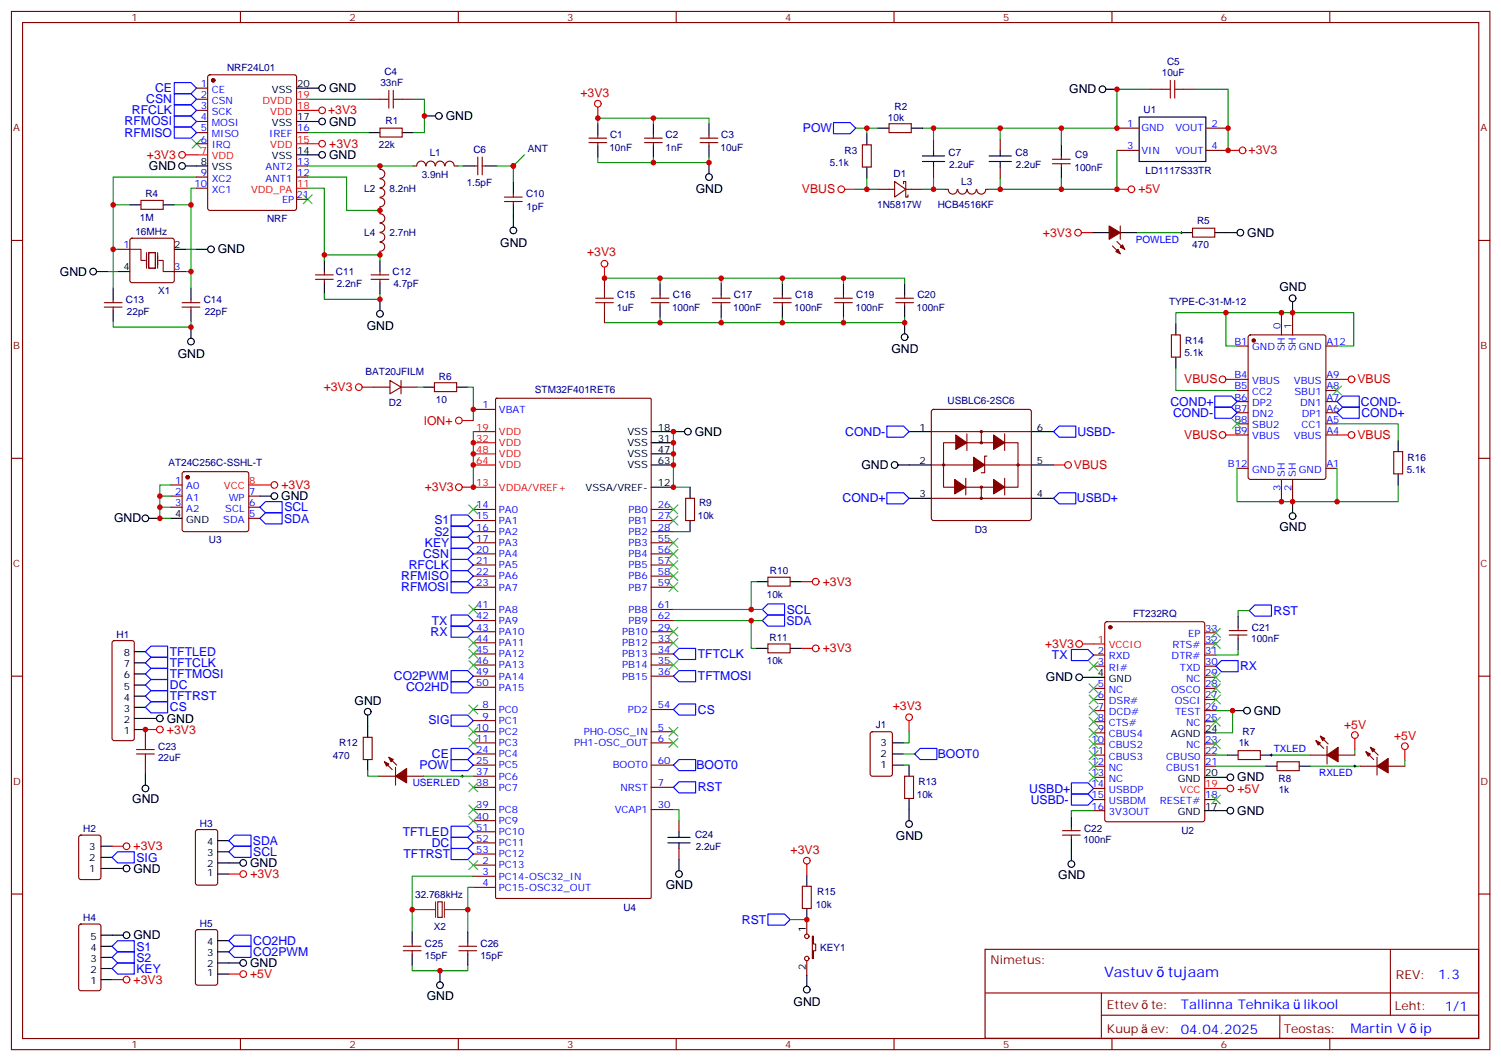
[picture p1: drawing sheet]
<svg xmlns="http://www.w3.org/2000/svg" width="476mm" height="337mm" viewBox="0 0 476 337" stroke-linecap="round" stroke-linejoin="round" font-family="sans-serif">
<defs><g id="words">
<g font-size="4.6" fill="#00f">
<text x="350.4" y="310.1">Vastuv</text>
<text x="370.6" y="310.1">tujaam</text>
</g>
<g font-size="4.2" fill="#00f">
<text x="456.4" y="310.6">1.3</text>
<text x="374.8" y="320.1">Tallinna Tehnika</text>
<text x="413.7" y="320.1">likool</text>
<text x="458.5" y="320.9">1/1</text>
<text x="374.7" y="328.1">04.04.2025</text>
<text x="428.6" y="327.8">Martin V</text>
<text x="450.6" y="327.8">ip</text>
</g>
<g font-size="3.9" fill="#00f">
<text x="49.2" y="29.2">CE</text>
<text x="46.4" y="32.7">CSN</text>
<text x="39.5" y="39.8">RFMOSI</text>
<text x="41.9" y="36.3">RFCLK</text>
<text x="254.8" y="41.9">POW</text>
<text x="39.5" y="43.4">RFMISO</text>
<text x="371.5" y="128.8">COND+</text>
<text x="431.9" y="128.8">COND-</text>
<text x="372.3" y="132.3">COND-</text>
<text x="432.1" y="132.3">COND+</text>
<text x="268.2" y="138.3">COND-</text>
<text x="341.9" y="138.3">USBD-</text>
<text x="267.4" y="159.4">COND+</text>
<text x="341.8" y="159.4">USBD+</text>
<text x="90.1" y="165.9">SDA</text>
<text x="90.2" y="162.3">SCL</text>
<text x="137.8" y="166.4">S1</text>
<text x="134.9" y="173.5">KEY</text>
<text x="137.8" y="170">S2</text>
<text x="134.3" y="177.1">CSN</text>
<text x="127.4" y="184.1">RFMISO</text>
<text x="129.7" y="180.6">RFCLK</text>
<text x="127.4" y="187.6">RFMOSI</text>
<text x="249.7" y="194.8">SCL</text>
<text x="404.2" y="195.1">RST</text>
<text x="136.7" y="201.7">RX</text>
<text x="137" y="198.2">TX</text>
<text x="249.6" y="198.3">SDA</text>
<text x="53.9" y="208.1">TFTLED</text>
<text x="221.5" y="208.9">TFTCLK</text>
<text x="333.8" y="209.2">TX</text>
<text x="53.9" y="211.7">TFTCLK</text>
<text x="53.9" y="215.2">TFTMOSI</text>
<text x="125" y="215.9">CO2PWM</text>
<text x="221.5" y="216">TFTMOSI</text>
<text x="393.6" y="212.7">RX</text>
<text x="53.9" y="218.8">DC</text>
<text x="128.9" y="219.4">CO2HD</text>
<text x="53.9" y="222.3">TFTRST</text>
<text x="53.9" y="225.8">CS</text>
<text x="221.5" y="226.5">CS</text>
<text x="136" y="229.9">SIG</text>
<text x="133.2" y="244.1">POW</text>
<text x="137.1" y="240.6">CE</text>
<text x="221" y="244.1">BOOT0</text>
<text x="297.6" y="240.5">BOOT0</text>
<text x="221.4" y="251.2">RST</text>
<text x="326.6" y="251.5">USBD+</text>
<text x="327.1" y="255.1">USBD-</text>
<text x="80.3" y="268.2">SDA</text>
<text x="127.8" y="265.2">TFTLED</text>
<text x="137" y="268.8">DC</text>
<text x="43.3" y="273.4">SIG</text>
<text x="80.4" y="271.7">SCL</text>
<text x="128" y="272.3">TFTRST</text>
<text x="235.5" y="293.1">RST</text>
<text x="80.4" y="299.9">CO2HD</text>
<text x="43.3" y="301.7">S1</text>
<text x="43.3" y="305.2">S2</text>
<text x="80.4" y="303.5">CO2PWM</text>
<text x="43.3" y="308.7">KEY</text>
</g>
<g font-size="3.9">
<text x="104.4" y="29.3">GND</text>
<text x="339.4" y="29.6">GND</text>
<text x="104.4" y="39.9">GND</text>
<text x="141.5" y="38.1">GND</text>
<text x="47.3" y="54">GND</text>
<text x="104.4" y="50.4">GND</text>
<text x="220.8" y="61.4">GND</text>
<text x="395.8" y="75.1">GND</text>
<text x="69.1" y="80.4">GND</text>
<text x="158.7" y="78.3">GND</text>
<text x="19" y="87.5">GND</text>
<text x="406" y="92.4">GND</text>
<text x="116.4" y="104.8">GND</text>
<text x="56.4" y="113.6">GND</text>
<text x="282.9" y="112.2">GND</text>
<text x="220.5" y="138.3">GND</text>
<text x="273.4" y="148.9">GND</text>
<text x="89.2" y="158.7">GND</text>
<text x="36.2" y="165.8">GND</text>
<text x="406" y="168.6">GND</text>
<text x="331.9" y="216.2">GND</text>
<text x="112.5" y="223.8">GND</text>
<text x="397.9" y="226.8">GND</text>
<text x="52.9" y="229.3">GND</text>
<text x="392.6" y="248">GND</text>
<text x="42" y="254.9">GND</text>
<text x="392.6" y="258.6">GND</text>
<text x="284.3" y="266.7">GND</text>
<text x="79.4" y="275.2">GND</text>
<text x="42.3" y="276.9">GND</text>
<text x="335.8" y="278.8">GND</text>
<text x="211.3" y="282.2">GND</text>
<text x="42.3" y="298.1">GND</text>
<text x="79.4" y="306.9">GND</text>
<text x="135.4" y="317.5">GND</text>
<text x="251.9" y="319.3">GND</text>
</g>
<g font-size="3.9" fill="#c00">
<text x="184.2" y="30.7">+3V3</text>
<text x="104.1" y="36.3">+3V3</text>
<text x="104.5" y="46.9">+3V3</text>
<text x="46.6" y="50.4">+3V3</text>
<text x="396.2" y="49">+3V3</text>
<text x="254.5" y="61.4">VBUS</text>
<text x="361.3" y="61.4">+5V</text>
<text x="331" y="75.1">+3V3</text>
<text x="186.3" y="81.1">+3V3</text>
<text x="102.7" y="124.2">+3V3</text>
<text x="375.8" y="121.7">VBUS</text>
<text x="430.8" y="121.7">VBUS</text>
<text x="134.5" y="134.8">ION+</text>
<text x="375.8" y="139.3">VBUS</text>
<text x="430.8" y="139.3">VBUS</text>
<text x="340.8" y="148.9">VBUS</text>
<text x="89.3" y="155.2">+3V3</text>
<text x="134.8" y="155.9">+3V3</text>
<text x="261.1" y="185.9">+3V3</text>
<text x="261.1" y="207.1">+3V3</text>
<text x="331.7" y="205.7">+3V3</text>
<text x="283.4" y="225.4">+3V3</text>
<text x="53" y="232.8">+3V3</text>
<text x="426.6" y="231.3">+5V</text>
<text x="442.4" y="234.8">+5V</text>
<text x="392.7" y="251.5">+5V</text>
<text x="42.4" y="269.9">+3V3</text>
<text x="250.9" y="270.9">+3V3</text>
<text x="79.4" y="278.7">+3V3</text>
<text x="79.4" y="310.4">+5V</text>
<text x="42.4" y="312.2">+3V3</text>
</g>
<g font-size="3.9" fill="#800">
<text x="314.4" y="305.9">Nimetus:</text>
<text x="443" y="310.6">REV:</text>
<text x="351.3" y="320.1">Ettev</text>
<text x="365.3" y="320.1">te:</text>
<text x="442.7" y="320.7">Leht:</text>
<text x="351.3" y="327.7">Kuup</text>
<text x="365.2" y="327.7">ev:</text>
<text x="407.4" y="327.8">Teostas:</text>
</g>
<g font-size="3.2" fill="#800">
<text x="41.7" y="6.6">1</text>
<text x="110.9" y="6.6">2</text>
<text x="180" y="6.6">3</text>
<text x="249.2" y="6.6">4</text>
<text x="318.3" y="6.6">5</text>
<text x="387.5" y="6.6">6</text>
<text x="4.2" y="41.7">A</text>
<text x="469.8" y="41.7">A</text>
<text x="4.2" y="110.9">B</text>
<text x="469.8" y="110.9">B</text>
<text x="4.2" y="180">C</text>
<text x="469.8" y="180">C</text>
<text x="4.2" y="249.2">D</text>
<text x="469.8" y="249.2">D</text>
<text x="41.7" y="332.6">1</text>
<text x="110.9" y="332.6">2</text>
<text x="180" y="332.6">3</text>
<text x="249.2" y="332.6">4</text>
<text x="318.3" y="332.6">5</text>
<text x="387.5" y="332.6">6</text>
</g>
<g font-size="3.2" fill="#000080">
<text x="72.1" y="22.4">NRF24L01</text>
<text x="122" y="23.8">C4</text>
<text x="370.4" y="20.7">C5</text>
<text x="120.7" y="27.3">33nF</text>
<text x="368.7" y="24.2">10uF</text>
<text x="283.9" y="34.8">R2</text>
<text x="363" y="35.8">U1</text>
<text x="122.4" y="39.3">R1</text>
<text x="281.8" y="38.3">10k</text>
<text x="120.2" y="47.1">22k</text>
<text x="193.4" y="47.8">10nF</text>
<text x="193.6" y="43.9">C1</text>
<text x="211.2" y="47.8">1nF</text>
<text x="211.3" y="43.9">C2</text>
<text x="228.7" y="47.8">10uF</text>
<text x="228.9" y="43.9">C3</text>
<text x="136.4" y="49.6">L1</text>
<text x="150.2" y="48.5">C6</text>
<text x="167.5" y="48.1">ANT</text>
<text x="263.3" y="52.7">5.1k</text>
<text x="268.1" y="48.9">R3</text>
<text x="301" y="49.6">C7</text>
<text x="301.2" y="53.4">2.2uF</text>
<text x="322.3" y="49.6">C8</text>
<text x="322.4" y="53.4">2.2uF</text>
<text x="341.2" y="50.3">C9</text>
<text x="133.8" y="56.6">3.9nH</text>
<text x="148.1" y="59.1">1.5pF</text>
<text x="283.6" y="56.3">D1</text>
<text x="305" y="58.7">L3</text>
<text x="341" y="54.2">100nF</text>
<text x="363.5" y="55.2">LD1117S33TR</text>
<text x="46.2" y="62.6">R4</text>
<text x="115.6" y="60.9">L2</text>
<text x="123.6" y="60.9">8.2nH</text>
<text x="166.9" y="62.6">C10</text>
<text x="44.4" y="70">1M</text>
<text x="84.7" y="70.4">NRF</text>
<text x="167.1" y="66.5">1pF</text>
<text x="278.4" y="66.2">1N5817W</text>
<text x="297.6" y="66.2">HCB4516KF</text>
<text x="379.9" y="71.1">R5</text>
<text x="43" y="74.5">16MHz</text>
<text x="115.6" y="75">L4</text>
<text x="123.6" y="75">2.7nH</text>
<text x="378.4" y="78.9">470</text>
<text x="106.6" y="87.3">C11</text>
<text x="124.6" y="87.3">C12</text>
<text x="50.2" y="93.3">X1</text>
<text x="106.8" y="91.2">2.2nF</text>
<text x="124.8" y="91.2">4.7pF</text>
<text x="195.9" y="94.7">C15</text>
<text x="213.5" y="94.7">C16</text>
<text x="232.9" y="94.7">C17</text>
<text x="252.3" y="94.7">C18</text>
<text x="271.7" y="94.7">C19</text>
<text x="291.1" y="94.7">C20</text>
<text x="39.9" y="96.1">C13</text>
<text x="40.3" y="100">22pF</text>
<text x="64.6" y="96.1">C14</text>
<text x="65" y="100">22pF</text>
<text x="195.7" y="98.6">1uF</text>
<text x="213.3" y="98.6">100nF</text>
<text x="232.7" y="98.6">100nF</text>
<text x="252.1" y="98.6">100nF</text>
<text x="271.5" y="98.6">100nF</text>
<text x="290.9" y="98.6">100nF</text>
<text x="371" y="96.8">TYPE-C-31-M-12</text>
<text x="375.9" y="113.1">5.1k</text>
<text x="376.1" y="109.2">R14</text>
<text x="116" y="119.1">BAT20JFILM</text>
<text x="139.3" y="120.5">R6</text>
<text x="169.8" y="124.7">STM32F401RET6</text>
<text x="123.4" y="129">D2</text>
<text x="138.3" y="127.9">10</text>
<text x="300.7" y="128.2">USBLC6-2SC6</text>
<text x="53.4" y="148">AT24C256C-SSHL-T</text>
<text x="446.7" y="146.2">R16</text>
<text x="446.4" y="150.1">5.1k</text>
<text x="221.8" y="160.7">R9</text>
<text x="221.5" y="164.6">10k</text>
<text x="66.3" y="172.3">U3</text>
<text x="309.3" y="169.1">D3</text>
<text x="244.3" y="182.2">R10</text>
<text x="243.3" y="189.6">10k</text>
<text x="359.6" y="196">FT232RQ</text>
<text x="37" y="202.3">H1</text>
<text x="244.2" y="203.4">R11</text>
<text x="397.1" y="203.7">100nF</text>
<text x="397.3" y="200.2">C21</text>
<text x="243.3" y="210.8">10k</text>
<text x="277.9" y="230.9">J1</text>
<text x="394.3" y="233.4">R7</text>
<text x="50.2" y="238">C23</text>
<text x="107.7" y="236.9">R12</text>
<text x="393.1" y="236.9">1k</text>
<text x="50.2" y="241.5">22uF</text>
<text x="105.7" y="240.8">470</text>
<text x="291.5" y="249.3">R13</text>
<text x="405.8" y="248.2">R8</text>
<text x="405.8" y="251.7">1k</text>
<text x="291" y="253.1">10k</text>
<text x="63.4" y="262.3">H3</text>
<text x="26.4" y="264.1">H2</text>
<text x="220.6" y="265.8">C24</text>
<text x="220.8" y="269.7">2.2uF</text>
<text x="343.8" y="267.6">100nF</text>
<text x="344" y="264.1">C22</text>
<text x="374.9" y="264.8">U2</text>
<text x="131.8" y="284.9">32.768kHz</text>
<text x="259.4" y="284.2">R15</text>
<text x="26.4" y="292.3">H4</text>
<text x="197.8" y="289.1">U4</text>
<text x="258.9" y="288">10k</text>
<text x="63.4" y="294">H5</text>
<text x="137.7" y="295.1">X2</text>
<text x="134.8" y="304.3">15pF</text>
<text x="134.8" y="300.4">C25</text>
<text x="152.5" y="304.3">15pF</text>
<text x="152.5" y="300.4">C26</text>
<text x="260.3" y="301.8">KEY1</text>
</g>
<g font-size="3.2" fill="#00f">
<text x="63.7" y="27.6">1</text>
<text x="67.2" y="29.4">CE</text>
<text x="63.7" y="31.2">2</text>
<text x="63.7" y="34.7">3</text>
<text x="67.2" y="32.9">CSN</text>
<text x="63.7" y="38.2">4</text>
<text x="63.7" y="41.7">5</text>
<text x="67.2" y="36.4">SCK</text>
<text x="67.2" y="40">MOSI</text>
<text x="94.3" y="41.7">16</text>
<text x="357.7" y="40.3">1</text>
<text x="362.2" y="41.7">GND</text>
<text x="373" y="41.7">VOUT</text>
<text x="384.5" y="40.3">2</text>
<text x="63.7" y="45.3">6</text>
<text x="67.2" y="43.5">MISO</text>
<text x="67.2" y="47">IRQ</text>
<text x="85.4" y="43.5">IREF</text>
<text x="357.7" y="47.4">3</text>
<text x="384.5" y="47.4">4</text>
<text x="94.3" y="52.3">13</text>
<text x="362.2" y="48.8">VIN</text>
<text x="373" y="48.8">VOUT</text>
<text x="61.7" y="59.4">10</text>
<text x="63.7" y="55.8">9</text>
<text x="67.2" y="57.6">XC2</text>
<text x="84.3" y="57.6">ANT1</text>
<text x="84.3" y="54.1">ANT2</text>
<text x="94.3" y="55.8">12</text>
<text x="67.2" y="61.1">XC1</text>
<text x="89.5" y="64.3">EP</text>
<text x="94.1" y="62.9">21</text>
<text x="360.5" y="77">POWLED</text>
<text x="39.2" y="78.8">1</text>
<text x="55.3" y="85.8">3</text>
<text x="406.3" y="104.5" transform="rotate(-90 406.3 104.5)">0</text>
<text x="409.9" y="104.5" transform="rotate(-90 409.9 104.5)">1</text>
<text x="391.7" y="109.5">B1</text>
<text x="397.4" y="111.2">GND</text>
<text x="407.7" y="111.6" transform="rotate(-90 407.7 111.6)">SH</text>
<text x="411.3" y="111.6" transform="rotate(-90 411.3 111.6)">SH</text>
<text x="412.2" y="111.2">GND</text>
<text x="421" y="109.5">A12</text>
<text x="391.7" y="120.1">B4</text>
<text x="391.7" y="123.6">B5</text>
<text x="397.4" y="121.8">VBUS</text>
<text x="397.4" y="125.3">CC2</text>
<text x="410.7" y="121.8">VBUS</text>
<text x="410.8" y="125.3">SBU1</text>
<text x="421" y="123.6">A8</text>
<text x="421" y="120.1">A9</text>
<text x="153.1" y="129.6">1</text>
<text x="158.3" y="131">VBAT</text>
<text x="391.7" y="127.1">B6</text>
<text x="391.7" y="130.6">B7</text>
<text x="397.4" y="128.9">DP2</text>
<text x="412.7" y="128.9">DN1</text>
<text x="421" y="130.6">A6</text>
<text x="421" y="127.1">A7</text>
<text x="391.7" y="134.2">B8</text>
<text x="391.7" y="137.7">B9</text>
<text x="397.4" y="132.4">DN2</text>
<text x="397.4" y="135.9">SBU2</text>
<text x="413" y="135.9">CC1</text>
<text x="413.1" y="132.4">DP1</text>
<text x="421" y="137.7">A4</text>
<text x="421" y="134.2">A5</text>
<text x="397.4" y="139.5">VBUS</text>
<text x="410.7" y="139.5">VBUS</text>
<text x="389.7" y="148.3">B12</text>
<text x="421" y="148.3">A1</text>
<text x="55.6" y="153.6">1</text>
<text x="59.1" y="155.3">A0</text>
<text x="397.4" y="150">GND</text>
<text x="406.3" y="155.9" transform="rotate(-90 406.3 155.9)">3</text>
<text x="407.7" y="151.4" transform="rotate(-90 407.7 151.4)">SH</text>
<text x="409.9" y="155.9" transform="rotate(-90 409.9 155.9)">2</text>
<text x="411.3" y="151.4" transform="rotate(-90 411.3 151.4)">SH</text>
<text x="412.2" y="150">GND</text>
<text x="55.6" y="157.1">2</text>
<text x="55.6" y="160.6">3</text>
<text x="59.1" y="158.9">A1</text>
<text x="72.6" y="158.9">WP</text>
<text x="79.1" y="160.6">6</text>
<text x="79.1" y="157.1">7</text>
<text x="151.1" y="161.3">14</text>
<text x="208.8" y="161.3">26</text>
<text x="59.1" y="162.4">A2</text>
<text x="70.9" y="165.9">SDA</text>
<text x="71.5" y="162.4">SCL</text>
<text x="79.1" y="164.1">5</text>
<text x="151.1" y="164.9">15</text>
<text x="158.3" y="162.7">PA0</text>
<text x="158.3" y="166.3">PA1</text>
<text x="199.5" y="162.7">PB0</text>
<text x="199.5" y="166.3">PB1</text>
<text x="208.8" y="164.9">27</text>
<text x="151.1" y="168.4">16</text>
<text x="151.1" y="171.9">17</text>
<text x="158.3" y="169.8">PA2</text>
<text x="158.3" y="173.3">PA3</text>
<text x="199.5" y="169.8">PB2</text>
<text x="199.5" y="173.3">PB3</text>
<text x="208.8" y="168.4">28</text>
<text x="208.8" y="171.9">55</text>
<text x="151.1" y="175.4">20</text>
<text x="151.1" y="179">21</text>
<text x="158.3" y="176.8">PA4</text>
<text x="199.5" y="176.8">PB4</text>
<text x="208.8" y="175.4">56</text>
<text x="208.8" y="179">57</text>
<text x="151.1" y="182.5">22</text>
<text x="158.3" y="180.4">PA5</text>
<text x="158.3" y="183.9">PA6</text>
<text x="199.5" y="180.4">PB5</text>
<text x="199.5" y="183.9">PB6</text>
<text x="208.8" y="182.5">58</text>
<text x="151.1" y="186">23</text>
<text x="158.3" y="187.4">PA7</text>
<text x="199.5" y="187.4">PB7</text>
<text x="208.8" y="186">59</text>
<text x="151.1" y="193.1">41</text>
<text x="151.1" y="196.6">42</text>
<text x="158.3" y="194.5">PA8</text>
<text x="199.5" y="194.5">PB8</text>
<text x="208.8" y="193.1">61</text>
<text x="208.8" y="196.6">62</text>
<text x="151.1" y="200.1">43</text>
<text x="151.1" y="203.7">44</text>
<text x="158.3" y="198">PA9</text>
<text x="158.3" y="201.5">PA10</text>
<text x="197.5" y="201.5">PB10</text>
<text x="199.5" y="198">PB9</text>
<text x="208.8" y="200.1">29</text>
<text x="208.8" y="203.7">33</text>
<text x="377.1" y="202.2">EP</text>
<text x="382.5" y="200.5">33</text>
<text x="151.1" y="207.2">45</text>
<text x="158.3" y="205.1">PA11</text>
<text x="158.3" y="208.6">PA12</text>
<text x="197.5" y="205.1">PB12</text>
<text x="197.5" y="208.6">PB13</text>
<text x="208.8" y="207.2">34</text>
<text x="348.4" y="207.5">2</text>
<text x="351.9" y="209.3">RXD</text>
<text x="371.8" y="209.3">DTR#</text>
<text x="372.1" y="205.8">RTS#</text>
<text x="382.5" y="207.5">31</text>
<text x="382.5" y="204">32</text>
<text x="151.1" y="210.7">46</text>
<text x="151.1" y="214.2">49</text>
<text x="158.3" y="212.1">PA13</text>
<text x="158.3" y="215.7">PA14</text>
<text x="197.5" y="212.1">PB14</text>
<text x="197.5" y="215.7">PB15</text>
<text x="208.8" y="210.7">35</text>
<text x="208.8" y="214.2">36</text>
<text x="348.4" y="211.1">3</text>
<text x="351.9" y="212.8">RI#</text>
<text x="374.5" y="212.8">TXD</text>
<text x="382.5" y="214.6">29</text>
<text x="382.5" y="211.1">30</text>
<text x="151.1" y="217.8">50</text>
<text x="158.3" y="219.2">PA15</text>
<text x="348.4" y="218.1">5</text>
<text x="348.4" y="221.7">6</text>
<text x="351.9" y="219.9">NC</text>
<text x="371.7" y="219.9">OSCO</text>
<text x="376.4" y="216.4">NC</text>
<text x="382.5" y="221.7">27</text>
<text x="382.5" y="218.1">28</text>
<text x="153.1" y="224.8">8</text>
<text x="158.3" y="226.2">PC0</text>
<text x="199.2" y="226.2">PD2</text>
<text x="208.8" y="224.8">54</text>
<text x="348.4" y="225.2">7</text>
<text x="351.9" y="223.4">DSR#</text>
<text x="351.9" y="226.9">DCD#</text>
<text x="372.8" y="223.4">OSCI</text>
<text x="372.9" y="226.9">TEST</text>
<text x="382.5" y="225.2">26</text>
<text x="151.1" y="231.9">10</text>
<text x="153.1" y="228.4">9</text>
<text x="158.3" y="229.8">PC1</text>
<text x="158.3" y="233.3">PC2</text>
<text x="185.2" y="233.3">PH0-OSC_IN</text>
<text x="208.8" y="231.9">5</text>
<text x="348.4" y="228.7">8</text>
<text x="348.4" y="232.2">9</text>
<text x="351.9" y="230.5">CTS#</text>
<text x="351.9" y="234">CBUS4</text>
<text x="376.4" y="230.5">NC</text>
<text x="382.5" y="228.7">25</text>
<text x="151.1" y="235.4">11</text>
<text x="151.1" y="238.9">24</text>
<text x="158.3" y="236.8">PC3</text>
<text x="182.2" y="236.8">PH1-OSC_OUT</text>
<text x="208.8" y="235.4">6</text>
<text x="346.4" y="235.8">10</text>
<text x="346.4" y="239.3">11</text>
<text x="351.9" y="237.5">CBUS2</text>
<text x="376.4" y="237.5">NC</text>
<text x="382.5" y="239.3">22</text>
<text x="382.5" y="235.8">23</text>
<text x="404.2" y="238.8">TXLED</text>
<text x="151.1" y="242.5">25</text>
<text x="151.1" y="246">37</text>
<text x="158.3" y="240.3">PC4</text>
<text x="158.3" y="243.9">PC5</text>
<text x="194.5" y="243.9">BOOT0</text>
<text x="208.8" y="242.5">60</text>
<text x="346.4" y="242.8">12</text>
<text x="351.9" y="241.1">CBUS3</text>
<text x="351.9" y="244.6">NC</text>
<text x="370.1" y="244.6">CBUS1</text>
<text x="370.1" y="241.1">CBUS0</text>
<text x="382.5" y="242.8">21</text>
<text x="131" y="249.5">USERLED</text>
<text x="151.1" y="249.5">38</text>
<text x="158.3" y="247.4">PC6</text>
<text x="158.3" y="250.9">PC7</text>
<text x="196.9" y="250.9">NRST</text>
<text x="208.8" y="249.5">7</text>
<text x="346.4" y="246.3">13</text>
<text x="346.4" y="249.9">14</text>
<text x="351.9" y="248.1">NC</text>
<text x="351.9" y="251.6">USBDP</text>
<text x="418.7" y="246.3">RXLED</text>
<text x="151.1" y="256.6">39</text>
<text x="158.3" y="258">PC8</text>
<text x="195.1" y="258">VCAP1</text>
<text x="208.8" y="256.6">30</text>
<text x="346.4" y="253.4">15</text>
<text x="346.4" y="256.9">16</text>
<text x="351.9" y="255.2">USBDM</text>
<text x="368.1" y="255.2">RESET#</text>
<text x="382.5" y="253.4">18</text>
<text x="151.1" y="260.1">40</text>
<text x="151.1" y="263.6">51</text>
<text x="158.3" y="261.5">PC9</text>
<text x="351.9" y="258.7">3V3OUT</text>
<text x="151.1" y="267.2">52</text>
<text x="158.3" y="265">PC10</text>
<text x="158.3" y="268.6">PC11</text>
<text x="151.1" y="270.7">53</text>
<text x="153.1" y="274.2">2</text>
<text x="158.3" y="275.6">PC13</text>
<text x="158.3" y="272.1">PC12</text>
<text x="153.1" y="277.7">3</text>
<text x="153.1" y="281.3">4</text>
<text x="158.3" y="279.2">PC14-OSC32_IN</text>
<text x="158.3" y="282.7">PC15-OSC32_OUT</text>
</g>
<g font-size="3.2">
<text x="86.3" y="29.4">VSS</text>
<text x="94.3" y="27.6">20</text>
<text x="86.3" y="40">VSS</text>
<text x="94.3" y="38.2">17</text>
<text x="63.7" y="52.3">8</text>
<text x="86.3" y="50.6">VSS</text>
<text x="94.3" y="48.8">14</text>
<text x="67.2" y="54.1">VSS</text>
<text x="55.3" y="78.8">2</text>
<text x="39.2" y="85.8">4</text>
<text x="208.8" y="136.6">18</text>
<text x="291.8" y="136.6">1</text>
<text x="329.1" y="136.6">6</text>
<text x="199.1" y="138">VSS</text>
<text x="199.1" y="141.6">VSS</text>
<text x="208.8" y="140.2">31</text>
<text x="208.8" y="143.7">47</text>
<text x="199.1" y="145.1">VSS</text>
<text x="199.1" y="148.6">VSS</text>
<text x="208.8" y="147.2">63</text>
<text x="291.8" y="147.2">2</text>
<text x="329.1" y="147.2">5</text>
<text x="185.8" y="155.7">VSSA/VREF-</text>
<text x="208.8" y="154.3">12</text>
<text x="291.8" y="157.8">3</text>
<text x="329.1" y="157.8">4</text>
<text x="55.6" y="164.1">4</text>
<text x="59.1" y="165.9">GND</text>
<text x="39.3" y="208.2">8</text>
<text x="39.3" y="215.3">6</text>
<text x="39.3" y="211.8">7</text>
<text x="348.4" y="214.6">4</text>
<text x="39.3" y="218.8">5</text>
<text x="351.9" y="216.4">GND</text>
<text x="39.3" y="225.9">3</text>
<text x="39.3" y="222.4">4</text>
<text x="39.3" y="232.9">1</text>
<text x="39.3" y="229.4">2</text>
<text x="371.6" y="234">AGND</text>
<text x="382.5" y="232.2">24</text>
<text x="279.4" y="236.8">3</text>
<text x="279.4" y="243.9">1</text>
<text x="279.4" y="240.3">2</text>
<text x="373.8" y="248.1">GND</text>
<text x="382.5" y="246.3">20</text>
<text x="382.5" y="256.9">17</text>
<text x="373.8" y="258.7">GND</text>
<text x="28.3" y="269.6">3</text>
<text x="65.8" y="268.2">4</text>
<text x="28.3" y="273.2">2</text>
<text x="65.8" y="275.3">2</text>
<text x="65.8" y="271.7">3</text>
<text x="28.3" y="276.7">1</text>
<text x="65.8" y="278.1">1</text>
<text x="28.7" y="298.2">5</text>
<text x="65.8" y="300">4</text>
<text x="255.7" y="295.7" transform="rotate(-90 255.7 295.7)">1</text>
<text x="28.7" y="305.3">3</text>
<text x="28.7" y="301.7">4</text>
<text x="65.8" y="303.5">3</text>
<text x="28.7" y="308.8">2</text>
<text x="65.8" y="309.8">1</text>
<text x="65.8" y="307">2</text>
<text x="255.7" y="308" transform="rotate(-90 255.7 308)">2</text>
<text x="28.7" y="312.3">1</text>
</g>
<g font-size="3.2" fill="#f00">
<text x="83.3" y="32.9">DVDD</text>
<text x="94.3" y="34.7">18</text>
<text x="94.3" y="31.2">19</text>
<text x="85.8" y="36.4">VDD</text>
<text x="85.8" y="47">VDD</text>
<text x="94.3" y="45.3">15</text>
<text x="63.7" y="48.8">7</text>
<text x="67.2" y="50.6">VDD</text>
<text x="94.3" y="59.4">11</text>
<text x="79.7" y="61.1">VDD_PA</text>
<text x="151.1" y="136.6">19</text>
<text x="151.1" y="140.2">32</text>
<text x="151.1" y="143.7">48</text>
<text x="158.3" y="138">VDD</text>
<text x="158.3" y="141.6">VDD</text>
<text x="151.1" y="147.2">64</text>
<text x="158.3" y="145.1">VDD</text>
<text x="158.3" y="148.6">VDD</text>
<text x="71" y="155.3">VCC</text>
<text x="79.1" y="153.6">8</text>
<text x="151.1" y="154.3">13</text>
<text x="158.3" y="155.7">VDDA/VREF+</text>
<text x="348.4" y="204">1</text>
<text x="351.9" y="205.8">VCCIO</text>
<text x="374.4" y="251.6">VCC</text>
<text x="382.5" y="249.9">19</text>
</g>
</g></defs>
<g fill="none" stroke="#870000" stroke-width=".35">
<path d="M62.4 31.5h3.5M62.4 28h3.5M62.4 35h3.5M62.4 38.6h3.5M66.1 23.9l.5-.2h26.8l.7 .5v41.9l-.4 .6-27.1 .1-.6-.5-.1-41.9zM117.1 31.5h3.5M127.6 31.5h3.6M62.4 42.1h3.5M62.4 45.6h3.5M62.4 56.2h3.5M62.4 59.7h3.5M94.1 52.7h3.5"/>
<path d="M94.1 42.1h3.5M94.1 56.2h3.5M120.6 40.7h7v2.8h-7zM120.6 52.7v1M120.6 53.8a1.41 1.41 0 0 1 1.5 1.4 1.41 1.41 0 0 1-1.5 1.4M120.6 56.8a1.41 1.41 0 0 1 1.5 1.4 1.41 1.41 0 0 1-1.5 1.4M120.6 59.7a1.41 1.41 0 0 1 1.5 1.5 1.41 1.41 0 0 1-1.5 1.4M135.1 52.6a1.41 1.41 0 0 0-1.4-1.5 1.41 1.41 0 0 0-1.4 1.5l-1.1 .1M135.3 52.6a1.41 1.41 0 0 1 1.4-1.5 1.41 1.41 0 0 1 1.4 1.5M138.2 52.6a1.41 1.41 0 0 1 1.4-1.5 1.41 1.41 0 0 1 1.5 1.5M141.3 52.6a1.41 1.41 0 0 1 1.4-1.4 1.41 1.41 0 0 1 1.4 1.4M144.2 52.7h1.1"/>
<path d="M150.6 52.7h1M151.6 49.8v5.7M153 52.7h1.1M153 49.8v5.7M186.9 45.3h5.6M186.9 43.9h5.6M189.7 42.8v1.1M189.7 45.3v1M204.5 45.3h5.7M204.5 43.9h5.7M207.4 42.8v1.1M207.4 45.3v1"/>
<path d="M296.3 44.2v3.5M296.3 53v3.6M317.4 44.2v3.5M317.4 53v3.6M334 50.6h5.7M334 52h5.7M336.8 49.5v1.1M336.8 52v1M354.5 40.7h7M354.5 47.7h7M382.7 40.7h7M382.7 47.7h7"/>
<path d="M37.7 79.1h3.5M41.4 75.8l.5-.2h12.7l.5 .2 .2 .5v12.7l-.2 .5-.5 .2h-12.7l-.5-.2-.2-.5v-12.7zM44.7 63.6h7.1v2.8h-7.1zM94.1 63.3h3.5M120.6 65.7v2.1M120.6 79.8v1.1M120.6 67.9a1.41 1.41 0 0 1 1.5 1.4 1.41 1.41 0 0 1-1.5 1.4M120.6 70.9a1.41 1.41 0 0 1 1.5 1.4 1.41 1.41 0 0 1-1.5 1.4M120.6 73.9a1.41 1.41 0 0 1 1.5 1.4 1.41 1.41 0 0 1-1.5 1.4M120.6 76.9a1.41 1.41 0 0 1 1.5 1.4 1.41 1.41 0 0 1-1.5 1.4M120.6 62.8a1.41 1.41 0 0 1 1.5 1.4 1.41 1.41 0 0 1-1.5 1.4M160.1 64h5.6"/>
<path d="M160.1 62.5h5.6M162.9 61.5v1M162.9 64v1M299.8 60.1h1M301 60.1a1.41 1.41 0 0 0 1.4 1.5 1.41 1.41 0 0 0 1.4-1.5M304 60.1a1.41 1.41 0 0 0 1.4 1.5 1.41 1.41 0 0 0 1.4-1.5M307 60.1a1.41 1.41 0 0 0 1.4 1.5 1.41 1.41 0 0 0 1.4-1.5M310 60.1a1.41 1.41 0 0 0 1.4 1.5 1.41 1.41 0 0 0 1.4-1.5M312.8 60.1h1.1M33.1 96.1h5.6M33.1 97.5h5.6M35.9 95v1.1"/>
<path d="M35.9 97.5v1M55.3 86.2h3.5M57.8 96.1h5.6M57.8 97.5h5.6M60.6 95v1.1M60.6 97.5v1M100.1 88.7h5.7M100.1 87.2h5.7M102.9 86.2v1M102.9 88.7v1M117.8 88.7h5.6M117.8 87.2h5.6"/>
<path d="M120.6 86.2v1M120.6 88.7v1M206.7 96.1h5.6M206.7 94.7h5.6M209.5 93.6v1.1M209.5 96.1v1M226.1 96.1h5.6M226.1 94.7h5.6M228.9 93.6v1.1M228.9 96.1v1M245.5 96.1h5.6M245.5 94.7h5.6"/>
<path d="M248.3 93.6v1.1M248.3 96.1v1M264.9 96.1h5.6M264.9 94.7h5.6M267.7 93.6v1.1M267.7 96.1v1M284.3 96.1h5.6M284.3 94.7h5.6M287.1 93.6v1.1M287.1 96.1v1M406.7 99.2v7.1M410.2 99.2v7.1"/>
<path d="M371.8 106.3h2.8v7h-2.8zM392.6 109.8h3.5M396.3 106.5l.5-.2h23.3l.6 .4 .1 44.7-.5 .7-23.5 .1-.6-.5-.1-44.7zM420.8 109.8h3.5M150.2 129.9h7.1M157.3 126.6l.3-.2h48.7l.3 .2 .1 158.2-.2 .3-48.9 .1-.3-.2zM392.6 120.4h3.5M392.6 123.9h3.5M392.6 127.5h3.5M392.6 131h3.5M392.6 134.5h3.5M392.6 138h3.5"/>
<path d="M420.8 120.4h3.5M420.8 123.9h3.5M420.8 127.5h3.5M420.8 131h3.5M420.8 134.5h3.5M420.8 138h3.5M54.3 153.9h3.5M54.3 157.4h3.5M58 149.9l.5-.2h19.7l.5 .2 .3 .5v17.6l-.3 .5-.5 .2h-19.7l-.5-.2-.2-.5v-17.6zM79 157.4h3.5M217.6 158.2h2.8v7h-2.8zM392.6 148.6h3.5"/>
<path d="M406.7 152.2v7M410.2 152.2v7M420.8 148.6h3.5M442.3 143.3h2.8v7.1h-2.8zM54.3 161h3.5M79 161h3.5M79 164.5h3.5M150.2 161.7h7.1M150.2 165.2h7.1M150.2 168.7h7.1M150.2 172.3h7.1M150.2 175.8h7.1"/>
<path d="M150.2 179.3h7.1M206.7 161.7h7M206.7 165.2h7M206.7 168.7h7M206.7 172.3h7M206.7 175.8h7M206.7 179.3h7M150.2 182.8h7.1M150.2 186.4h7.1M150.2 193.4h7.1M150.2 197h7.1M206.7 182.8h7"/>
<path d="M206.7 186.4h7M206.7 193.4h7M206.7 197h7M243.7 183.2h7.1v2.8h-7.1zM350.8 197.5l.5-.2h30.3l.7 .4v62.4l-.4 .7h-30.6l-.7-.5v-62.3zM392.9 199.1v1M150.2 200.5h7.1M150.2 204h7.1M150.2 207.5h7.1M150.2 211.1h7.1M150.2 214.6h7.1M150.2 218.1h7.1"/>
<path d="M206.7 200.5h7M206.7 204h7M206.7 207.5h7M206.7 211.1h7M206.7 214.6h7M243.7 204.4h7.1v2.8h-7.1zM347.1 207.9h3.5M347.1 211.4h3.5M347.1 218.5h3.5M382.3 207.9h3.6M382.3 211.4h3.6M382.3 218.5h3.6"/>
<path d="M382.3 214.9h3.6M382.3 204.4h3.6M382.3 200.8h3.6M390.1 200.1h5.6M390.1 201.5h5.6M392.9 201.5v1.1M150.2 225.2h7.1M150.2 228.7h7.1M150.2 232.2h7.1M150.2 235.8h7.1M150.2 239.3h7.1M206.7 225.2h7"/>
<path d="M206.7 232.2h7M206.7 235.8h7M276.4 232.4l.5-.2h5.6l.7 .5v12.9l-.5 .7h-5.8l-.7-.4v-13zM347.1 222h3.5M347.1 225.5h3.5M347.1 229.1h3.5M347.1 232.6h3.5M347.1 236.1h3.5M347.1 239.6h3.5M382.3 222h3.6M382.3 225.5h3.6M382.3 229.1h3.6"/>
<path d="M382.3 236.1h3.6M382.3 239.6h3.6M392.9 238.2h7.1v2.9h-7.1zM415.9 239.6h5.2M417.6 235.1l2.5 2.4M419 233.6l2.5 2.5M421.1 236.8v5.7M424.7 239.6h5.3M433.5 238.6l2.5 2.5M434.9 237.2l2.5 2.4M150.2 242.8h7.1M150.2 246.3h7.1"/>
<path d="M150.2 249.9h7.1M150.2 256.9h7.1M206.7 242.8h7M206.7 249.9h7M206.7 256.9h7M287.1 246.3h2.8v7.1h-2.8zM347.1 243.2h3.5M347.1 246.7h3.5M347.1 250.2h3.5M347.1 253.8h3.5M347.1 257.3h3.5M382.3 243.2h3.6"/>
<path d="M382.3 253.8h3.6M405.3 241.8h7v2.8h-7zM431.7 243.2h5.3M437 240.3v5.7M440.5 243.2h5.3M25.2 265.2l.5-.2h5.6l.7 .5v12.9l-.4 .7-5.9 .1-.7-.5v-13zM62.3 263.5l.4-.2h5.7l.6 .4 .1 16.5-.5 .7h-5.9l-.6-.4-.1-16.5zM150.2 274.6h7.1M150.2 278.1h7.1M150.2 260.5h7.1M150.2 264h7.1M150.2 267.5h7.1"/>
<path d="M150.2 271h7.1M215.5 260.5v3.5M215.5 269.3v3.5M337.2 263.6h5.6M337.2 265h5.6M340 262.6v1M340 265v1.1M25.2 293.5l.5-.2h5.6l.7 .4v20l-.4 .7h-5.9l-.7-.4v-20zM62.3 295.2l.4-.2h5.7l.6 .5 .1 16.5-.5 .6-5.9 .1-.6-.5-.1-16.5zM130.8 299.3v1M138.9 286.2h1.4v4.9h-1.4zM148.4 299.3v1"/>
<path d="M150.2 281.6h7.1M254.6 281.3h2.9v7h-2.9zM256 291.9v4.5M257.8 297.1h.4v2.5h.7v2.1h-.7v2.5h-.4zM128 301.7h5.6M128 300.3h5.6M130.8 301.7v1.1M145.6 301.7h5.7M145.6 300.3h5.7M148.4 301.7v1.1M256 304.9v4.6"/>
<circle cx="256" cy="297.1" r=".71"/>
<circle cx="256" cy="304.2" r=".71"/>
</g>
<g fill="none" stroke="#000" stroke-width=".35">
<path d="M94.1 28h7.1M94.1 38.6h7.1M134.7 36.8h3.5M189.7 39.3v3.5M207.4 39.3v3.5M361.5 37.1h21.2v14.2h-21.2zM58.8 52.7h7.1M94.1 49.1h7.1M117.1 42.1h3.5M127.6 42.1h3.6M147 52.7h3.6M154.1 52.7h3.5"/>
<path d="M162.9 58v3.5M189.7 46.3v3.5M207.4 46.3v3.5M225 51.6v3.5M292.7 51.3h7.1M292.7 49.5h7.1M296.3 47.7v1.8M296.3 51.3v1.7M313.9 51.3h7.1M313.9 49.5h7.1M317.4 47.7v1.8M317.4 51.3v1.7"/>
<path d="M336.8 46v3.5M336.8 53v3.6M41.2 65h3.5M51.8 65h3.5M55.3 79.1h3.5M62.4 79.1h3.5M162.9 65v7.1M30.6 86.2h3.5M35.9 91.5v3.5M35.9 98.5v3.6M37.7 86.2h3.5M60.6 91.5v3.5"/>
<path d="M60.6 98.5v3.6M102.9 82.7v3.5M102.9 89.7v3.5M120.6 82.7v3.5M120.6 89.7v3.5M120.6 95v3.5M209.5 90.1v3.5M209.5 97.1v3.5M228.9 90.1v3.5M228.9 97.1v3.5M248.3 90.1v3.5M248.3 97.1v3.5"/>
<path d="M267.7 90.1v3.5M267.7 97.1v3.5M287.1 90.1v3.5M287.1 97.1v3.5M410.2 95.7v3.5M60.6 103.8v3.6M287.1 102.4v3.5M373.2 102.8v3.5M373.2 113.3v3.6M206.7 137h10.5M443.7 139.8v3.5M82.5 157.4h3.5"/>
<path d="M206.7 154.6h7M206.7 140.5h7M206.7 144h7M206.7 147.6h7M219 154.6v3.6M410.2 159.2v3.5M443.7 150.4v3.5M47.2 164.5h3.5M54.3 164.5h3.5M219 165.2v3.5M240.2 184.6h3.5M250.8 184.6h3.5"/>
<path d="M392.9 195.5v3.6M240.2 205.8h3.5M250.8 205.8h3.5M343.5 214.9h7.1M392.9 202.6v3.5M283.2 235.8h3.5M283.2 239.3h3.5M382.3 232.6h3.6M389.4 239.6h3.5M391.2 225.5h3.5M400 239.6h3.5M283.2 242.8h3.5"/>
<path d="M288.5 242.8v3.5M288.5 253.4v7.1M340 259v3.6M382.3 257.3h7.1M382.3 246.7h7.1M401.7 243.2h3.6M412.3 243.2h3.6M32 268.6h3.6M32 275.6h7.1M32 272.1h3.6M69.1 277.4h3.5M69.1 273.9h7"/>
<path d="M69.1 270.3h3.5M69.1 266.8h3.5M211.9 267.5h7.1M211.9 265.7h7.1M215.5 264v1.7M215.5 267.5v1.8M215.5 272.8v3.5M256 277.7v3.6M340 266.1v7.1M32 296.8h7.1M69.1 298.6h3.5M130.8 295.7v3.6"/>
<path d="M148.4 295.7v3.6M256 288.3v3.6M32 310.9h3.6M32 307.4h3.6M32 303.8h3.6M32 300.3h3.6M69.1 309.1h3.5M69.1 305.6h7M69.1 302.1h3.5M130.8 302.8v3.5M139.6 308.1v3.5M148.4 302.8v3.5"/>
<path d="M256 309.5v3.5"/>
<circle cx="102.2" cy="38.6" r="1.06"/>
<circle cx="102.2" cy="28" r="1.06"/>
<circle cx="139.3" cy="36.8" r="1.06"/>
<circle cx="57.8" cy="52.7" r="1.06"/>
<circle cx="102.2" cy="49.1" r="1.06"/>
<circle cx="225" cy="56.2" r="1.06"/>
<circle cx="67" cy="79.1" r="1.06"/>
<circle cx="162.9" cy="73.1" r="1.06"/>
<circle cx="29.6" cy="86.2" r="1.06"/>
<circle cx="120.6" cy="99.6" r="1.06"/>
<circle cx="410.2" cy="94.7" r="1.06"/>
<circle cx="60.6" cy="108.4" r="1.06"/>
<circle cx="287.1" cy="107" r="1.06"/>
<circle cx="218.3" cy="137" r="1.06"/>
<circle cx="87.1" cy="157.4" r="1.06"/>
<circle cx="46.1" cy="164.5" r="1.06"/>
<circle cx="410.2" cy="163.8" r="1.06"/>
<circle cx="342.5" cy="214.9" r="1.06"/>
<circle cx="395.7" cy="225.5" r="1.06"/>
<circle cx="390.5" cy="246.7" r="1.06"/>
<circle cx="390.5" cy="257.3" r="1.06"/>
<circle cx="40.1" cy="275.6" r="1.06"/>
<circle cx="77.2" cy="273.9" r="1.06"/>
<circle cx="215.5" cy="277.4" r="1.06"/>
<circle cx="288.5" cy="261.5" r="1.06"/>
<circle cx="340" cy="274.2" r="1.06"/>
<circle cx="40.1" cy="296.8" r="1.06"/>
<circle cx="77.2" cy="305.6" r="1.06"/>
<circle cx="139.6" cy="312.7" r="1.06"/>
<circle cx="256" cy="314.1" r="1.06"/>
</g>
<g fill="none" stroke="#f00" stroke-width=".35">
<path d="M94.1 35h3.5M94.1 31.5h3.5M62.4 49.1h3.5M94.1 59.7h3.5M94.1 45.6h3.5M150.2 137h7.1M79 153.9h3.5M150.2 154.6h7.1M150.2 140.5h7.1M150.2 144h7.1M150.2 147.6h7.1M347.1 204.4h3.5"/>
<path d="M382.3 250.2h3.6"/>
</g>
<g fill="none" stroke="#008700" stroke-width=".35">
<path d="M97.6 31.5h19.5M131.2 31.5h3.5v10.6h-3.5M365.1 28.3h-10.6v12.4h-17.7M62.4 56.2h-26.5v8.8M62.4 59.7h-1.8v26.5h-1.8M97.6 59.7h5.3v21.2h17.7v1.8M97.6 56.2h12.4v10.6h10.6M97.6 42.1h19.5M97.6 52.7h33.6M145.3 52.7h1.7M157.6 52.7h5.3v5.3M166.4 49.1l-3.5 3.6"/>
<path d="M189.7 49.8v1.8h35.3M292.7 40.7h3.6v3.5M296.3 40.7h21.1v3.5M317.4 40.7h19.4v5.3M317.4 56.6v3.5h-3.5M336.8 56.6v3.5h-19.4M354.5 47.7v12.4h-17.7M37.7 79.1h-1.8v12.4M41.2 65h-5.3v14.1M55.3 65h5.3M58.8 79.1h3.6M34.1 86.2h3.6"/>
<path d="M60.6 86.2v5.3M102.9 93.2v1.8h17.7v-1.8M389 99.2h-15.8v3.6M410.2 99.2h-21.2v10.6h3.6M35.9 102.1v1.7h24.7M287.1 100.6v1.8h-95.3M373.2 116.9v7h19.4M213.7 137v17.6h5.3M50.7 157.4h3.6M54.3 153.9h-3.6v10.6h3.6M392.6 148.6v10.6h31.7v-10.6M443.7 153.9v5.3h-19.4"/>
<path d="M50.7 161h3.6M213.7 168.7h5.3M213.7 197h24.7v8.8h1.8M240.2 184.6h-1.8v8.8h-24.7M396.5 193.8h-3.6v1.7M392.9 206.1v1.8h-7M286.7 239.3h3.6M288.5 232.2v3.6h-1.8M385.9 225.5h5.3v7.1h-5.3M385.9 239.6h3.5M403.5 239.6h12.4M430 237.9v1.7"/>
<path d="M213.7 256.9h1.8v3.6M286.7 242.8h1.8M347.1 257.3h-7.1v1.7M385.9 243.2h15.8M415.9 243.2h15.8M445.8 241.4v1.8M150.2 278.1h-19.4v10.6M132.6 288.7h-1.8v7M146.7 288.7h1.7v7M150.2 281.6h-1.8v7.1M250.8 291.9h5.2M130.8 306.3v1.8h17.6v-1.8"/>
</g>
<g fill="none" stroke="#c00" stroke-width=".35">
<path d="M97.6 35h3.6M189.7 34v3.5M58.8 49.1h3.6M97.6 45.6h3.6M268 60.1h3.6M354.5 60.1h3.5M191.8 84.8v3.5M389 120.4h3.6M389 138h3.6M424.3 120.4h3.5M424.3 138h3.5M82.5 153.9h3.5"/>
<path d="M254.3 184.6h3.5M254.3 205.8h3.5M288.5 228.7v3.5M430 234.4v3.5M445.8 237.9v3.5M385.9 250.2h3.5M35.6 268.6h3.5M72.6 277.4h3.5M256 274.2v3.5M35.6 310.9h3.5M72.6 309.1h3.5"/>
<circle cx="102.2" cy="35" r="1.06"/>
<circle cx="189.7" cy="32.9" r="1.06"/>
<circle cx="57.8" cy="49.1" r="1.06"/>
<circle cx="102.2" cy="45.6" r="1.06"/>
<circle cx="267" cy="60.1" r="1.06"/>
<circle cx="359.1" cy="60.1" r="1.06"/>
<circle cx="191.8" cy="83.7" r="1.06"/>
<circle cx="388" cy="120.4" r="1.06"/>
<circle cx="388" cy="138" r="1.06"/>
<circle cx="428.9" cy="138" r="1.06"/>
<circle cx="428.9" cy="120.4" r="1.06"/>
<circle cx="87.1" cy="153.9" r="1.06"/>
<circle cx="258.9" cy="184.6" r="1.06"/>
<circle cx="258.9" cy="205.8" r="1.06"/>
<circle cx="288.5" cy="227.6" r="1.06"/>
<circle cx="430" cy="233.3" r="1.06"/>
<circle cx="445.8" cy="236.8" r="1.06"/>
<circle cx="390.5" cy="250.2" r="1.06"/>
<circle cx="40.1" cy="268.6" r="1.06"/>
<circle cx="77.2" cy="277.4" r="1.06"/>
<circle cx="256" cy="273.2" r="1.06"/>
<circle cx="40.1" cy="310.9" r="1.06"/>
<circle cx="77.2" cy="309.1" r="1.06"/>
</g>
<g fill="none" stroke="#00f" stroke-width=".35">
<path d="M55.3 26.2h5.3l1.8 1.8-1.8 1.7h-5.3zM55.3 29.7h5.3l1.8 1.8-1.8 1.8h-5.3zM55.3 33.3h5.3l1.8 1.7-1.8 1.8h-5.3zM55.3 36.8h5.3l1.8 1.8-1.8 1.7h-5.3zM55.3 40.3h5.3l1.8 1.8-1.8 1.8h-5.3zM82.5 164.5l1.7-1.8h5.3v3.6h-5.3zM82.5 161l1.7-1.8h5.3v3.5h-5.3zM143.2 177.6h5.2l1.8 1.7-1.8 1.8h-5.2zM143.2 198.7h5.2l1.8 1.8-1.8 1.7h-5.2zM143.2 195.2h5.2l1.8 1.8-1.8 1.7h-5.2zM143.2 181.1h5.2l1.8 1.7-1.8 1.8h-5.2zM143.2 184.6h5.2l1.8 1.8-1.8 1.7h-5.2z"/>
<path d="M241.9 197l1.8-1.8h5.3v3.5h-5.3zM241.9 193.4l1.8-1.7h5.3v3.5h-5.3zM396.5 193.8l1.7-1.8h5.3v3.5h-5.3zM340 206.1h5.3l1.8 1.8-1.8 1.8h-5.3zM385.9 211.4l1.7-1.7h5.3v3.5h-5.3zM292 237.5h5.3v3.6h-5.3l-1.7-1.8zM213.7 249.9l1.8-1.8h5.3v3.5h-5.3zM215.5 241.1h5.3v3.5h-5.3l-1.8-1.8zM340 248.5h5.3l1.8 1.7-1.8 1.8h-5.3zM340 252h5.3l1.8 1.8-1.8 1.7h-5.3zM35.6 272.1l1.7-1.8h5.3v3.6h-5.3zM72.6 266.8l1.8-1.8h5.3v3.6h-5.3z"/>
<path d="M72.6 270.3l1.8-1.7h5.3v3.5h-5.3zM72.6 298.6l1.8-1.8h5.3v3.5h-5.3zM243.7 290.1h5.3l1.8 1.8-1.8 1.7h-5.3zM35.6 300.3l1.7-1.7h5.3v3.5h-5.3zM35.6 303.8l1.7-1.7h5.3v3.5h-5.3zM37.3 305.6h5.3v3.5h-5.3l-1.7-1.7zM72.6 302.1l1.8-1.8h5.3v3.5h-5.3z"/>
</g>
<g fill="#870000" stroke="#870000" stroke-width=".35">
<path d="M433.5 238.6l1.4 .7-.7 .7z"/>
<path d="M434.9 237.2l1.4 .7-.7 .7z"/>
<path d="M437 243.2l3.5-2.5v4.6z"/>
<path d="M417.6 235.1l1.4 .7-.7 .7z"/>
<path d="M419 233.6l1.4 .8-.7 .7z"/>
<path d="M421.1 239.6l3.6-2.4v4.6z"/>
<circle cx="352.4" cy="199.1" r=".53"/>
<circle cx="397.9" cy="108.1" r=".53"/>
<circle cx="59.5" cy="151.4" r=".53"/>
<circle cx="67.7" cy="25.5" r=".53"/>
</g>
<g fill="none" stroke="#3c3" stroke-width=".35">
<path d="M61 44.2l2.8 2.8M63.8 44.2l-2.8 2.8M96.2 61.8l2.9 2.9M99.1 61.8l-2.9 2.9M391.2 133.1l2.8 2.8M394 133.1l-2.8 2.8M422.9 122.5l2.8 2.8M425.7 122.5l-2.8 2.8M384.5 199.4l2.8 2.8M387.3 199.4l-2.8 2.8M345.7 217.1l2.8 2.8M345.7 210l2.8 2.8"/>
<path d="M348.5 217.1l-2.8 2.8M348.5 210l-2.8 2.8M384.5 217.1l2.8 2.8M384.5 213.5l2.8 2.9M384.5 203l2.8 2.8M387.3 217.1l-2.8 2.8M387.3 213.5l-2.8 2.9M387.3 203l-2.8 2.8M212.3 230.8l2.8 2.8M212.3 234.4l2.8 2.8M215.1 230.8l-2.8 2.8M215.1 234.4l-2.8 2.8"/>
<path d="M345.7 238.2l2.8 2.9M345.7 234.7l2.8 2.8M345.7 231.2l2.8 2.8M345.7 227.6l2.8 2.9M345.7 224.1l2.8 2.8M345.7 220.6l2.8 2.8M348.5 238.2l-2.8 2.9M348.5 234.7l-2.8 2.8M348.5 231.2l-2.8 2.8M348.5 227.6l-2.8 2.9M348.5 224.1l-2.8 2.8M348.5 220.6l-2.8 2.8"/>
<path d="M384.5 234.7l2.8 2.8M384.5 227.6l2.8 2.9M384.5 220.6l2.8 2.8M387.3 234.7l-2.8 2.8M387.3 227.6l-2.8 2.9M387.3 220.6l-2.8 2.8M345.7 245.3l2.8 2.8M345.7 241.8l2.8 2.8M348.5 245.3l-2.8 2.8M348.5 241.8l-2.8 2.8M384.5 252.3l2.8 2.9M387.3 252.3l-2.8 2.9"/>
</g>
<path d="M374.6 73.8h.7M374.9 73.5v.7M403.2 239.6h.7M403.5 239.3v.7M429.6 243.2h.7M430 242.8v.7" fill="none" stroke="#000" stroke-width=".32"/>
<path d="M132.6 288.7h5.6M138.2 286.2v4.9M141 288.7h5.7M141 286.2v4.9" fill="none" stroke="#8c2424" stroke-width=".35"/>
<path d="M120.6 31.5h2.8M123.4 28.7v5.6M124.8 31.5h2.8M124.8 28.7v5.6" fill="none" stroke="#a10000" stroke-width=".35"/>
<path d="M41.2 79.1h3.5v3.6h1.4M46.5 80.2v4.9M47.2 80.2h2.1v4.9h-2.1zM50 80.2v4.9M50.4 82.7h1.4v3.5h3.5" fill="none" stroke="#870012" stroke-width=".35"/>
<path d="M295.8 130.1l.5-.2h30.3l.5 .2 .2 .5v33.9l-.2 .5-.5 .2h-30.3l-.5-.2-.2-.5v-33.9z" fill="#fff" stroke="#870000" stroke-width=".35"/>
<g fill="none" stroke="#000" stroke-width=".35">
<path d="M225 39.3v3.5M350.9 28.3h3.6M225 46.3v3.5M275.1 42.4v3.6M275.1 53v3.6M278.6 40.7h3.6M289.2 40.7h3.5M346.7 73.8h5.3M355.5 73.8h5.3M374.9 73.8h3.6M385.5 73.8h7.1M134.3 122.9h3.6"/>
<path d="M144.9 122.9h3.5M288.5 137h7.1M327.3 137h7.1M285 147.6h10.6M288.5 158.2h7.1M327.3 147.6h7.1M327.3 158.2h7.1M42.6 217.4h3.5M42.6 213.9h3.5M42.6 210.4h3.5M42.6 206.8h3.5M42.6 231.5h3.5"/>
<path d="M42.6 228h7.1M42.6 224.5h3.5M42.6 220.9h3.5M116.7 226.9v7.1M46.1 245.6v3.6M116.7 241.1v3.5"/>
<circle cx="349.9" cy="28.3" r="1.06"/>
<circle cx="393.6" cy="73.8" r="1.06"/>
<circle cx="283.9" cy="147.6" r="1.06"/>
<circle cx="50.7" cy="228" r="1.06"/>
<circle cx="116.7" cy="225.9" r="1.06"/>
<circle cx="46.1" cy="250.2" r="1.06"/>
</g>
<g fill="none" stroke="#870000" stroke-width=".35">
<path d="M3.6 3.6h469.2v329.5h-469.2zM7.2 7.2h462.1v322.4h-462.1zM76.3 3.6v3.6M145.5 3.6v3.6M214.6 3.6v3.6M283.7 3.6v3.6M352.9 3.6v3.6M422 3.6v3.6M282.2 39.3h7v2.8h-7zM365.1 28.3h3.5M375.6 28.3h3.6M222.2 45.3h5.6"/>
<path d="M222.2 43.9h5.6M225 42.8v1.1M225 45.3v1M273.7 46h2.8v7h-2.8zM283.9 57.6l3.5 2.5-3.5 2.4zM286.7 58.3v-.7h.7v4.9h.7v-.7M3.6 76.3h3.6M278.6 60.1h5.3M287.4 60.1h5.3M353.1 78.1l2.4 2.4M354.5 76.7l2.4 2.4M355.5 71.7v4.3"/>
<path d="M378.5 72.4h7v2.8h-7zM469.3 76.3h3.5M191.8 88.3v3.5M191.8 98.9v3.5M118.5 122.9h5.3M123.8 120.8l3.5 2.1-3.5 2.1zM127.3 120.8v4.2M127.3 122.9h5.3M137.9 121.5h7v2.8h-7zM295.6 137h31.7M306.8 137.7v5.3M311.4 137v3.5"/>
<path d="M318.8 137.7v5.3M3.6 145.5h3.6M295.6 158.2h31.7M295.6 147.6h31.7M299.4 140.5h23.7v14.1h-23.7zM306.5 151.8v5.3M311.4 154.6v3.6M313.2 144.7h-.7v5.3h-1.1M318.8 151.8v5.3M469.3 145.5h3.5M3.6 214.6h3.6M35.8 203.5l.5-.2h5.6l.5 .2 .2 .5v30.4l-.2 .4-.5 .3h-5.6l-.5-.3-.2-.4v-30.4z"/>
<path d="M469.3 214.6h3.5M46.1 231.5v3.6M115.3 234h2.8v7.1h-2.8zM46.1 242.1v3.5M120.2 246.3h5.3M122 241.8l2.5 2.4M123.4 240.3l2.5 2.5M125.5 243.5v5.7M129 246.3h5.3M3.6 283.7h3.6M469.3 283.7h3.5M312.6 301.3h156.7v28.2h-156.7z"/>
<path d="M312.7 315.1h156.4M349.5 315.1v14.1M441.2 301.3l.1 20.9M76.3 329.6v3.5M145.5 329.6v3.5M214.6 329.6v3.5M283.7 329.6v3.5M349.5 322.2h119.6M352.9 329.6v3.5M406.2 322.2l-.1 7.2M422 329.6v3.5"/>
<circle cx="311.4" cy="137" r=".35"/>
<circle cx="299.4" cy="147.6" r=".35"/>
<circle cx="311.4" cy="158.2" r=".35"/>
<circle cx="311.4" cy="154.6" r=".35"/>
<circle cx="311.4" cy="140.5" r=".35"/>
<circle cx="323.1" cy="147.6" r=".35"/>
</g>
<g fill="#870000" stroke="#870000" stroke-width=".35">
<path d="M309 145.1l3.5 2.5-3.5 2.1z"/>
<path d="M303.3 138l3.5 2.5-3.5 2.1z"/>
<path d="M315.3 138l3.5 2.5-3.5 2.1z"/>
<path d="M303 152.2l3.5 2.4-3.5 2.1z"/>
<path d="M315.3 152.2l3.5 2.4-3.5 2.1z"/>
<path d="M352 71.7l3.5 2.1-3.5 2.2z"/>
<path d="M355.5 78.4l.7-.7 .7 1.4z"/>
<path d="M354.1 79.8l.7-.7 .7 1.4z"/>
<path d="M122 241.8l1.4 .7-.7 .7z"/>
<path d="M123.4 240.3l1.4 .8-.7 .7z"/>
<path d="M125.5 246.3l3.5-2.4v4.6z"/>
</g>
<g fill="none" stroke="#00f" stroke-width=".35">
<path d="M264.5 38.9h5.3l1.8 1.8-1.8 1.7h-5.3zM281.4 135.2h5.3l1.8 1.8-1.8 1.7h-5.3zM334.4 137l1.7-1.8h5.3v3.5h-5.3zM385.5 125.7h5.3l1.8 1.8-1.8 1.7h-5.3zM385.5 129.2h5.3l1.8 1.8-1.8 1.8h-5.3zM426.1 125.7h5.3v3.5h-5.3l-1.8-1.7zM426.1 129.2h5.3v3.6h-5.3l-1.8-1.8zM281.4 156.4h5.3l1.8 1.8-1.8 1.7h-5.3zM336.1 156.4h5.3v3.5h-5.3l-1.7-1.7zM143.2 174h5.2l1.8 1.8-1.8 1.8h-5.2zM143.2 170.5h5.2l1.8 1.8-1.8 1.7h-5.2zM143.2 167h5.2l1.8 1.7-1.8 1.8h-5.2z"/>
<path d="M143.2 163.4h5.2l1.8 1.8-1.8 1.8h-5.2zM46.1 210.4l1.8-1.8h5.3v3.5h-5.3zM46.1 213.9l1.8-1.8h5.3v3.6h-5.3zM46.1 217.4l1.8-1.7h5.3v3.5h-5.3zM46.1 206.8l1.8-1.7h5.3v3.5h-5.3zM47.9 219.2h5.3v3.5h-5.3l-1.8-1.8zM143.2 212.8h5.2l1.8 1.8-1.8 1.8h-5.2zM143.2 216.4h5.2l1.8 1.7-1.8 1.8h-5.2zM213.7 207.5l1.8-1.7h5.3v3.5h-5.3zM213.7 214.6l1.8-1.8h5.3v3.6h-5.3zM46.1 224.5l1.8-1.8h5.3v3.5h-5.3zM143.2 226.9h5.2l1.8 1.8-1.8 1.8h-5.2z"/>
<path d="M143.2 237.5h5.2l1.8 1.8-1.8 1.8h-5.2zM213.7 225.2l1.8-1.8h5.3v3.5h-5.3zM143.2 241.1h5.2l1.8 1.7-1.8 1.8h-5.2zM143.2 262.2h5.2l1.8 1.8-1.8 1.7h-5.2zM143.2 269.3h5.2l1.8 1.7-1.8 1.8h-5.2zM143.2 265.7h5.2l1.8 1.8-1.8 1.8h-5.2z"/>
</g>
<g fill="none" stroke="#c00" stroke-width=".35">
<path d="M389.7 47.7h3.6M343.2 73.8h3.5M114.9 122.9h3.6M146.7 133.5h3.5M146.7 154.6h3.5M334.4 147.6h3.5M343.5 204.4h3.6M46.1 231.5h3.6"/>
<circle cx="394.3" cy="47.7" r="1.06"/>
<circle cx="342.1" cy="73.8" r="1.06"/>
<circle cx="113.9" cy="122.9" r="1.06"/>
<circle cx="145.6" cy="133.5" r="1.06"/>
<circle cx="145.6" cy="154.6" r="1.06"/>
<circle cx="338.9" cy="147.6" r="1.06"/>
<circle cx="342.5" cy="204.4" r="1.06"/>
<circle cx="50.7" cy="231.5" r="1.06"/>
</g>
<path d="M368.6 28.3h2.8M371.4 25.5v5.7M372.8 25.5v5.7M372.8 28.3h2.8M189 96.1h5.7M189 94.7h5.7M191.8 91.8v2.9M191.8 96.1v2.8M43.3 239.3h5.7M43.3 237.9h5.7M46.1 235.1v2.8M46.1 239.3v2.8" fill="none" stroke="#a10000" stroke-width=".35"/>
<g fill="none" stroke="#008700" stroke-width=".35">
<path d="M189.7 39.3v-1.8h35.3v1.8M207.4 37.5v1.8M379.2 28.3h10.5v19.4M207.4 49.8v1.8M225 49.8v1.8M271.6 40.7h3.5M275.1 56.6v3.5M278.6 40.7h-3.5v1.7M296.3 56.6v3.5M271.6 60.1h7M292.7 60.1h7.1M360.8 73.8h14.1"/>
<path d="M102.9 80.9v1.8M191.8 88.3h17.7M228.9 88.3h-19.4v1.8M248.3 88.3h-19.4v1.8M267.7 90.1v-1.8h19.4v1.8M267.7 88.3h-19.4v1.8M410.2 99.2h19.4v10.6h-5.3M60.6 102.1v1.7M209.5 100.6v1.8M228.9 100.6v1.8M248.3 100.6v1.8M267.7 100.6v1.8"/>
<path d="M132.6 122.9h1.7M148.4 122.9h1.8v10.6M150.2 137v17.6M424.3 134.5h19.4v5.3M238.4 193.4h3.5M238.4 197h3.5M116.7 244.6v1.7h3.5M134.3 246.3h15.9"/>
</g>
<g fill="none" stroke="#3c3" stroke-width=".35">
<path d="M148.8 160.3l2.8 2.8M151.6 160.3l-2.8 2.8M212.3 177.9l2.8 2.8M212.3 163.8l2.8 2.8M212.3 160.3l2.8 2.8M212.3 170.9l2.8 2.8M212.3 174.4l2.8 2.8M215.1 177.9l-2.8 2.8M215.1 163.8l-2.8 2.8M215.1 160.3l-2.8 2.8M215.1 170.9l-2.8 2.8M215.1 174.4l-2.8 2.8"/>
<path d="M148.8 192l2.8 2.8M151.6 192l-2.8 2.8M212.3 185l2.8 2.8M212.3 181.4l2.8 2.9M212.3 199.1l2.8 2.8M215.1 185l-2.8 2.8M215.1 181.4l-2.8 2.9M215.1 199.1l-2.8 2.8M148.8 206.1l2.8 2.9M148.8 202.6l2.8 2.8M148.8 209.7l2.8 2.8M151.6 206.1l-2.8 2.9"/>
<path d="M151.6 202.6l-2.8 2.8M151.6 209.7l-2.8 2.8M212.3 209.7l2.8 2.8M212.3 202.6l2.8 2.8M215.1 209.7l-2.8 2.8M215.1 202.6l-2.8 2.8M148.8 230.8l2.8 2.8M148.8 223.8l2.8 2.8M148.8 234.4l2.8 2.8M151.6 230.8l-2.8 2.8M151.6 234.4l-2.8 2.8M151.6 223.8l-2.8 2.8"/>
<path d="M148.8 259l2.8 2.9M148.8 255.5l2.8 2.8M148.8 248.5l2.8 2.8M151.6 259l-2.8 2.9M151.6 248.5l-2.8 2.8M151.6 255.5l-2.8 2.8M148.8 273.2l2.8 2.8M151.6 273.2l-2.8 2.8"/>
</g>
<path d="M146.3 246.3h.7M146.7 246v.7" fill="none" stroke="#000" stroke-width=".32"/>
<g fill="#c00">
<circle cx="213.7" cy="147.6" r=".88"/>
<circle cx="213.7" cy="144" r=".88"/>
<circle cx="213.7" cy="137" r=".88"/>
<circle cx="213.7" cy="140.5" r=".88"/>
<circle cx="287.1" cy="102.4" r=".88"/>
<circle cx="256" cy="291.9" r=".88"/>
<circle cx="148.4" cy="288.7" r=".88"/>
<circle cx="130.8" cy="288.7" r=".88"/>
<circle cx="139.6" cy="308.1" r=".88"/>
<circle cx="296.3" cy="40.7" r=".88"/>
<circle cx="317.4" cy="40.7" r=".88"/>
<circle cx="336.8" cy="40.7" r=".88"/>
<circle cx="317.4" cy="60.1" r=".88"/>
<circle cx="336.8" cy="60.1" r=".88"/>
<circle cx="50.7" cy="164.5" r=".88"/>
<circle cx="50.7" cy="161" r=".88"/>
<circle cx="50.7" cy="157.4" r=".88"/>
<circle cx="391.2" cy="225.5" r=".88"/>
<circle cx="162.9" cy="52.7" r=".88"/>
<circle cx="120.6" cy="66.8" r=".88"/>
<circle cx="120.6" cy="52.7" r=".88"/>
<circle cx="60.6" cy="65" r=".88"/>
<circle cx="60.6" cy="86.2" r=".88"/>
<circle cx="35.9" cy="65" r=".88"/>
<circle cx="35.9" cy="79.1" r=".88"/>
<circle cx="213.7" cy="154.6" r=".88"/>
<circle cx="248.3" cy="102.4" r=".88"/>
<circle cx="267.7" cy="102.4" r=".88"/>
<circle cx="228.9" cy="88.3" r=".88"/>
<circle cx="191.8" cy="88.3" r=".88"/>
<circle cx="209.5" cy="88.3" r=".88"/>
<circle cx="354.5" cy="60.1" r=".88"/>
<circle cx="354.5" cy="40.7" r=".88"/>
<circle cx="238.4" cy="193.4" r=".88"/>
<circle cx="238.4" cy="197" r=".88"/>
<circle cx="248.3" cy="88.3" r=".88"/>
<circle cx="267.7" cy="88.3" r=".88"/>
<circle cx="46.1" cy="231.5" r=".88"/>
<circle cx="150.2" cy="140.5" r=".88"/>
<circle cx="150.2" cy="144" r=".88"/>
<circle cx="150.2" cy="154.6" r=".88"/>
<circle cx="150.2" cy="147.6" r=".88"/>
<circle cx="296.3" cy="60.1" r=".88"/>
<circle cx="275.1" cy="60.1" r=".88"/>
<circle cx="275.1" cy="40.7" r=".88"/>
<circle cx="354.5" cy="28.3" r=".88"/>
<circle cx="389.7" cy="47.7" r=".88"/>
<circle cx="389.7" cy="40.7" r=".88"/>
<circle cx="134.7" cy="36.8" r=".88"/>
<circle cx="120.6" cy="80.9" r=".88"/>
<circle cx="102.9" cy="80.9" r=".88"/>
<circle cx="120.6" cy="95" r=".88"/>
<circle cx="207.4" cy="37.5" r=".88"/>
<circle cx="207.4" cy="51.6" r=".88"/>
<circle cx="225" cy="51.6" r=".88"/>
<circle cx="60.6" cy="103.8" r=".88"/>
<circle cx="150.2" cy="129.9" r=".88"/>
<circle cx="424.3" cy="159.2" r=".88"/>
<circle cx="406.7" cy="159.2" r=".88"/>
<circle cx="410.2" cy="159.2" r=".88"/>
<circle cx="406.7" cy="99.2" r=".88"/>
<circle cx="389" cy="99.2" r=".88"/>
<circle cx="410.2" cy="99.2" r=".88"/>
<circle cx="209.5" cy="102.4" r=".88"/>
<circle cx="228.9" cy="102.4" r=".88"/>
<circle cx="189.7" cy="37.5" r=".88"/>
</g>
<use href="#words"/>
</svg>
